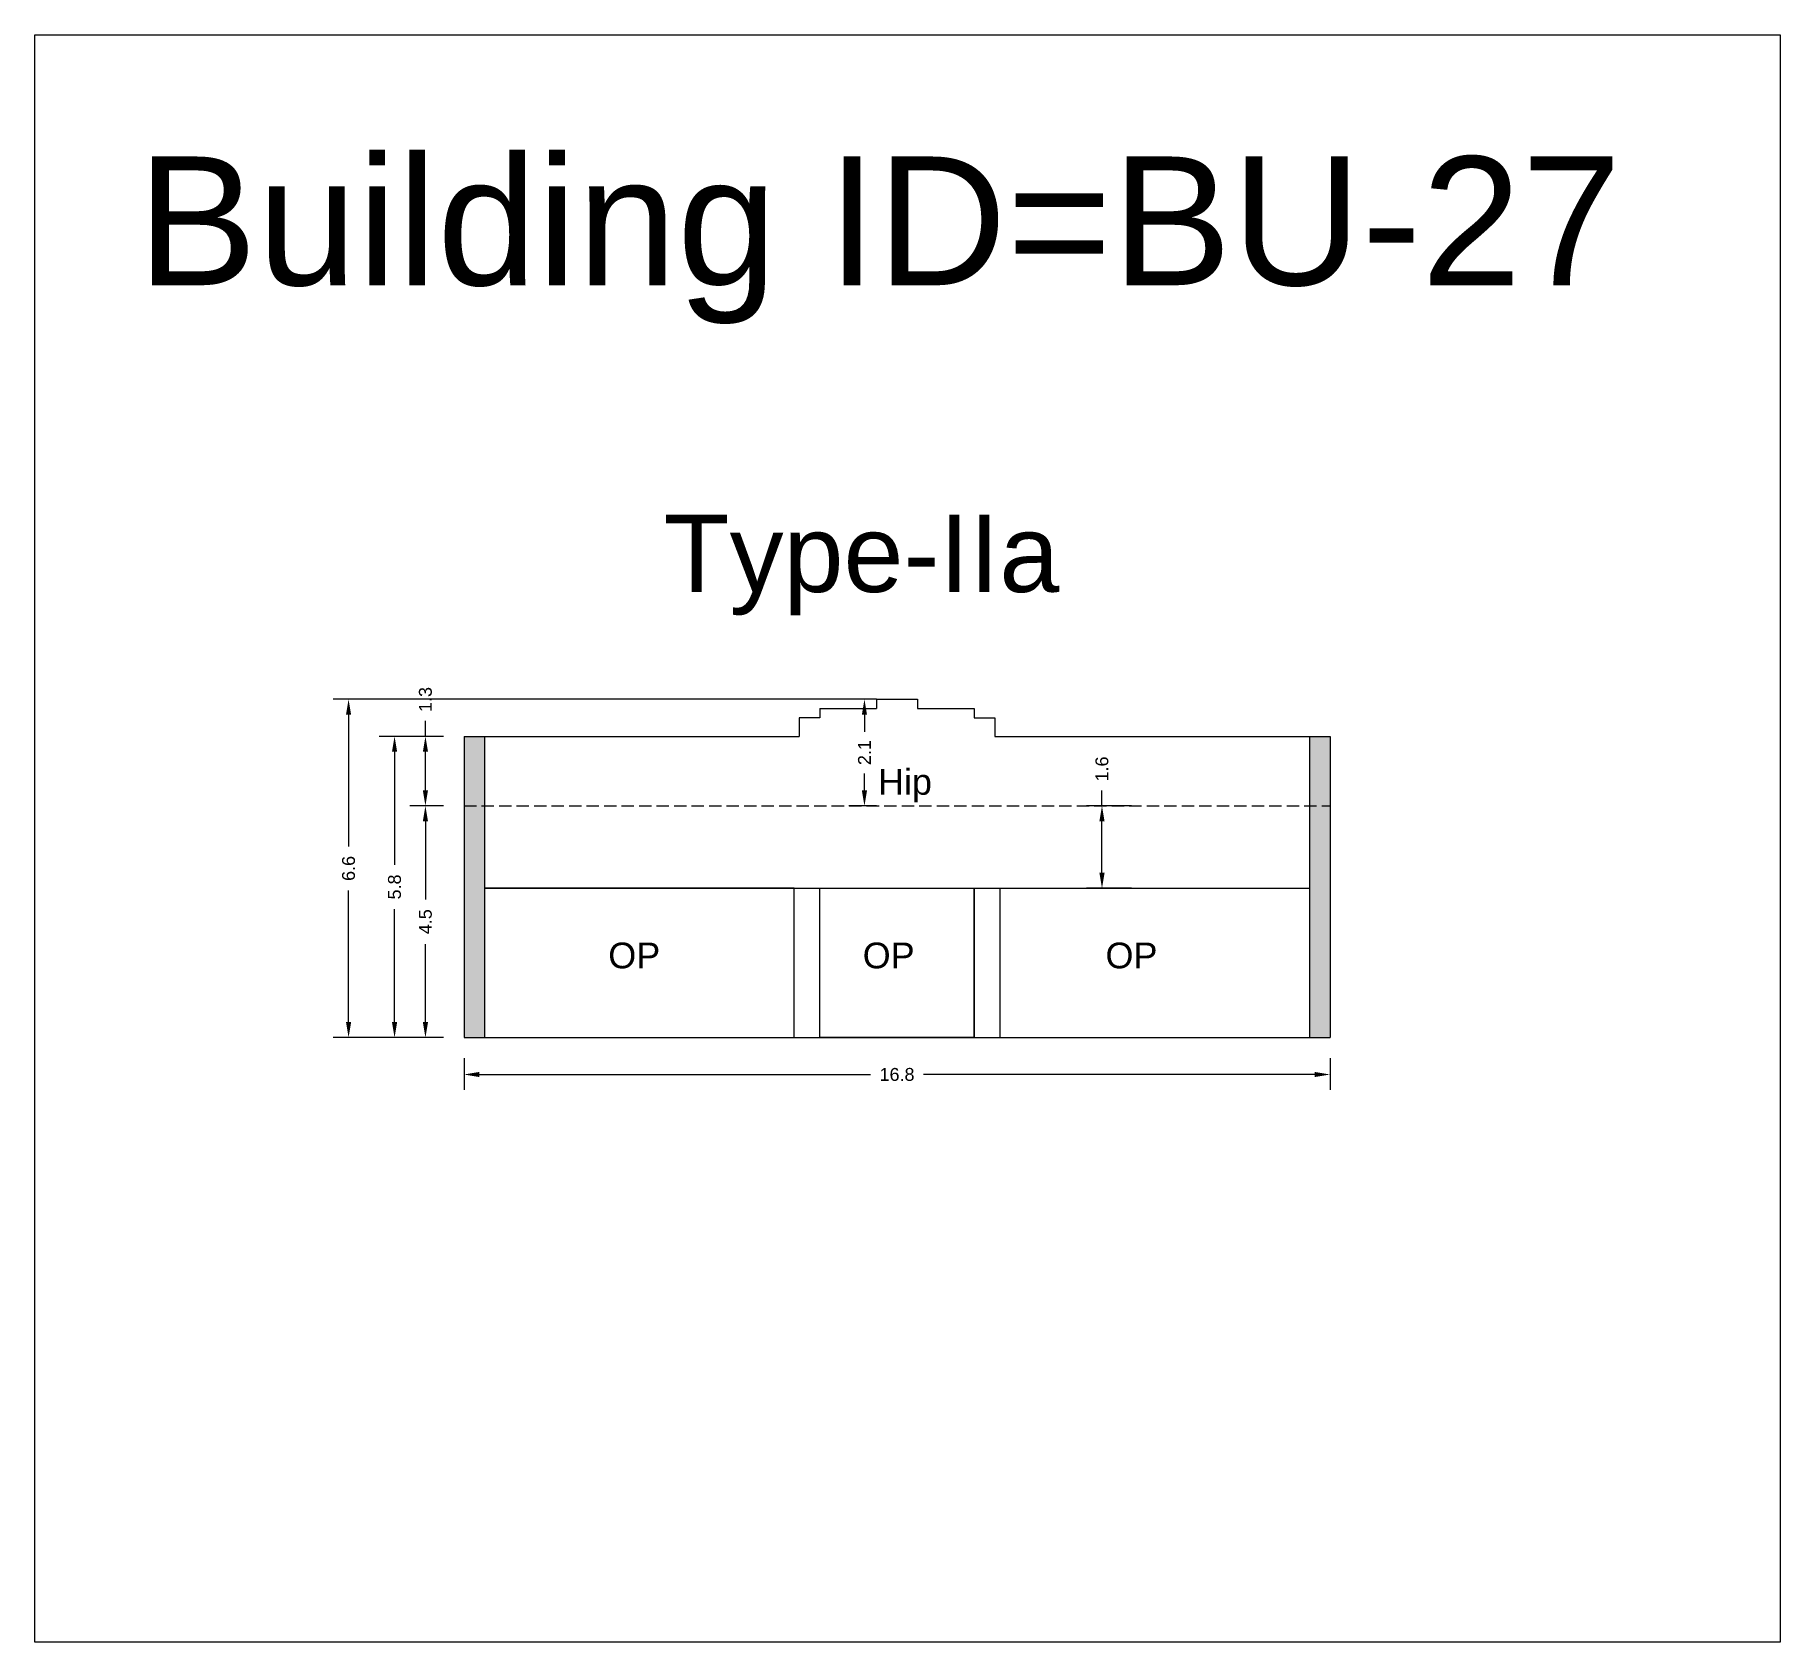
# Model space of a CAD drawing. Header units: metres. Extents: x 3416649 to 3417093, y -6712874 to -6712690.
# Drawn here: x 3416918.34 to 3416952.24, y -6712797.65 to -6712766.44 of the extents above; entities that cross this region are included whole.
import ezdxf

# ---------------------------------------------------------------- set-up
doc = ezdxf.new("R2010")
doc.units = ezdxf.units.M
doc.linetypes.add('ACAD_ISO02W100', pattern=[15, 12, -3])
doc.layers.add('Dotted', color=7, linetype='ACAD_ISO02W100', plot=False)
doc.styles.get("Standard").update_dxf_attribs({"font": 'arial.ttf'})
doc.dimstyles.new('ISO-25', dxfattribs={"dimtxt": 0.25, "dimasz": 0.3, "dimexe": 0.3, "dimexo": 0.4, "dimgap": 0.2, "dimtad": 0, "dimdec": 1, "dimdsep": 46, "dimtxsty": 'Standard', "dimcen": 2.5, "dimadec": 0, "dimazin": 0, "dimtfac": 1, "dimtdec": 1, "dimtmove": 0, "dimatfit": 3, "dimfxl": 1, "dimarcsym": 0})

# ---------------------------------------------------------------- blocks, each defined once
blk = doc.blocks.new('*D229')
at = {"color": 0, "lineweight": -2, "transparency": 16777216}
for p, q in [((3416926.279, -6712781.41), (3416925.629, -6712781.41)), ((3416925.929, -6712781.71), (3416925.929, -6712783.226)), ((3416925.929, -6712785.61), (3416925.929, -6712784.093)), ((3416926.279, -6712785.91), (3416925.629, -6712785.91))]:
    blk.add_line(p, q, dxfattribs=at)
at = {"color": 0, "transparency": 16777216}
for points in [[(3416925.879, -6712781.71), (3416925.979, -6712781.71), (3416925.929, -6712781.41)], [(3416925.879, -6712785.61), (3416925.979, -6712785.61), (3416925.929, -6712785.91)]]:
    blk.add_solid(points, dxfattribs=at)
at = {"layer": 'Defpoints', "color": 0, "transparency": 16777216}
for p in [(3416925.929, -6712781.41), (3416926.679, -6712781.41), (3416926.679, -6712785.91)]:
    blk.add_point(p, dxfattribs=at)
at = {"color": 0, "transparency": 16777216, "insert": (3416925.929, -6712783.66), "char_height": 0.25, "attachment_point": 5, "rotation": 90}
blk.add_mtext('4.5', dxfattribs=at)
blk = doc.blocks.new('*D230')
at = {"color": 0, "lineweight": -2, "transparency": 16777216}
for p, q in [((3416925.929, -6712780.06), (3416925.929, -6712779.76)), ((3416926.279, -6712780.06), (3416925.629, -6712780.06)), ((3416925.929, -6712781.11), (3416925.929, -6712780.36)), ((3416926.279, -6712781.41), (3416925.629, -6712781.41))]:
    blk.add_line(p, q, dxfattribs=at)
at = {"color": 0, "transparency": 16777216}
for points in [[(3416925.879, -6712780.36), (3416925.979, -6712780.36), (3416925.929, -6712780.06)], [(3416925.879, -6712781.11), (3416925.979, -6712781.11), (3416925.929, -6712781.41)]]:
    blk.add_solid(points, dxfattribs=at)
at = {"layer": 'Defpoints', "color": 0, "transparency": 16777216}
for p in [(3416925.929, -6712780.06), (3416926.679, -6712780.06), (3416926.679, -6712781.41)]:
    blk.add_point(p, dxfattribs=at)
at = {"color": 0, "transparency": 16777216, "insert": (3416925.929, -6712779.344), "char_height": 0.25, "attachment_point": 5, "rotation": 90}
blk.add_mtext('1.3', dxfattribs=at)
blk = doc.blocks.new('*D231')
at = {"color": 0, "lineweight": -2, "transparency": 16777216}
for p, q in [((3416934.689, -6712779.34), (3416934.156, -6712779.34)), ((3416934.456, -6712779.64), (3416934.456, -6712779.969)), ((3416934.456, -6712781.11), (3416934.456, -6712780.78)), ((3416934.689, -6712781.41), (3416934.156, -6712781.41))]:
    blk.add_line(p, q, dxfattribs=at)
at = {"color": 0, "transparency": 16777216}
for points in [[(3416934.406, -6712779.64), (3416934.506, -6712779.64), (3416934.456, -6712779.34)], [(3416934.406, -6712781.11), (3416934.506, -6712781.11), (3416934.456, -6712781.41)]]:
    blk.add_solid(points, dxfattribs=at)
at = {"layer": 'Defpoints', "color": 0, "transparency": 16777216}
for p in [(3416935.089, -6712779.34), (3416934.456, -6712781.41), (3416935.089, -6712781.41)]:
    blk.add_point(p, dxfattribs=at)
at = {"color": 0, "transparency": 16777216, "insert": (3416934.456, -6712780.375), "char_height": 0.25, "attachment_point": 5, "rotation": 90}
blk.add_mtext('2.1', dxfattribs=at)
blk = doc.blocks.new('*D232')
at = {"color": 0, "lineweight": -2, "transparency": 16777216}
for p, q in [((3416926.279, -6712780.06), (3416925.029, -6712780.06)), ((3416925.329, -6712780.36), (3416925.329, -6712782.557)), ((3416925.329, -6712785.61), (3416925.329, -6712783.413)), ((3416926.279, -6712785.91), (3416925.029, -6712785.91))]:
    blk.add_line(p, q, dxfattribs=at)
at = {"color": 0, "transparency": 16777216}
for points in [[(3416925.279, -6712780.36), (3416925.379, -6712780.36), (3416925.329, -6712780.06)], [(3416925.279, -6712785.61), (3416925.379, -6712785.61), (3416925.329, -6712785.91)]]:
    blk.add_solid(points, dxfattribs=at)
at = {"layer": 'Defpoints', "color": 0, "transparency": 16777216}
for p in [(3416925.329, -6712780.06), (3416926.679, -6712780.06), (3416926.679, -6712785.91)]:
    blk.add_point(p, dxfattribs=at)
at = {"color": 0, "transparency": 16777216, "insert": (3416925.329, -6712782.985), "char_height": 0.25, "attachment_point": 5, "rotation": 90}
blk.add_mtext('5.8', dxfattribs=at)
blk = doc.blocks.new('*D233')
at = {"color": 0, "lineweight": -2, "transparency": 16777216}
for p, q in [((3416934.289, -6712779.34), (3416924.136, -6712779.34)), ((3416924.436, -6712779.64), (3416924.436, -6712782.197)), ((3416924.436, -6712785.61), (3416924.436, -6712783.053)), ((3416926.279, -6712785.91), (3416924.136, -6712785.91))]:
    blk.add_line(p, q, dxfattribs=at)
at = {"color": 0, "transparency": 16777216}
for points in [[(3416924.386, -6712779.64), (3416924.486, -6712779.64), (3416924.436, -6712779.34)], [(3416924.386, -6712785.61), (3416924.486, -6712785.61), (3416924.436, -6712785.91)]]:
    blk.add_solid(points, dxfattribs=at)
at = {"layer": 'Defpoints', "color": 0, "transparency": 16777216}
for p in [(3416924.436, -6712779.34), (3416934.689, -6712779.34), (3416926.679, -6712785.91)]:
    blk.add_point(p, dxfattribs=at)
at = {"color": 0, "transparency": 16777216, "insert": (3416924.436, -6712782.625), "char_height": 0.25, "attachment_point": 5, "rotation": 90}
blk.add_mtext('6.6', dxfattribs=at)
blk = doc.blocks.new('*D234')
at = {"color": 0, "lineweight": -2, "transparency": 16777216}
for p, q in [((3416926.679, -6712786.31), (3416926.679, -6712786.927)), ((3416943.499, -6712786.31), (3416943.499, -6712786.927)), ((3416926.979, -6712786.627), (3416934.576, -6712786.627)), ((3416943.199, -6712786.627), (3416935.602, -6712786.627))]:
    blk.add_line(p, q, dxfattribs=at)
at = {"color": 0, "transparency": 16777216}
for points in [[(3416926.979, -6712786.577), (3416926.979, -6712786.677), (3416926.679, -6712786.627)], [(3416943.199, -6712786.577), (3416943.199, -6712786.677), (3416943.499, -6712786.627)]]:
    blk.add_solid(points, dxfattribs=at)
at = {"layer": 'Defpoints', "color": 0, "transparency": 16777216}
for p in [(3416926.679, -6712785.91), (3416943.499, -6712785.91), (3416943.499, -6712786.627)]:
    blk.add_point(p, dxfattribs=at)
at = {"color": 0, "transparency": 16777216, "insert": (3416935.089, -6712786.627), "char_height": 0.25, "attachment_point": 5}
blk.add_mtext('16.8', dxfattribs=at)
blk = doc.blocks.new('*D235')
at = {"color": 0, "lineweight": -2, "transparency": 16777216}
for p, q in [((3416939.07, -6712781.41), (3416939.07, -6712781.11)), ((3416939.64, -6712781.41), (3416938.77, -6712781.41)), ((3416939.07, -6712782.71), (3416939.07, -6712781.71)), ((3416939.64, -6712783.01), (3416938.77, -6712783.01))]:
    blk.add_line(p, q, dxfattribs=at)
at = {"color": 0, "transparency": 16777216}
for points in [[(3416939.02, -6712781.71), (3416939.12, -6712781.71), (3416939.07, -6712781.41)], [(3416939.02, -6712782.71), (3416939.12, -6712782.71), (3416939.07, -6712783.01)]]:
    blk.add_solid(points, dxfattribs=at)
at = {"layer": 'Defpoints', "color": 0, "transparency": 16777216}
for p in [(3416939.07, -6712781.41), (3416940.04, -6712781.41), (3416940.04, -6712783.01)]:
    blk.add_point(p, dxfattribs=at)
at = {"color": 0, "transparency": 16777216, "insert": (3416939.07, -6712780.694), "char_height": 0.25, "attachment_point": 5, "rotation": 90}
blk.add_mtext('1.6', dxfattribs=at)

msp = doc.modelspace()

# ---------------------------------------------------------------- hatches: boundary and pattern name
h = msp.add_hatch(color=256)
h.dxf.hatch_style = 1
h.paths.add_polyline_path([(3416943.499, -6712781.41), (3416943.099, -6712781.41), (3416943.099, -6712785.91), (3416943.499, -6712785.91)])
h.paths.add_polyline_path([(3416943.499, -6712780.06), (3416943.099, -6712780.06), (3416943.099, -6712781.41), (3416943.499, -6712781.41)])
h.paths.add_polyline_path([(3416927.079, -6712780.06), (3416926.679, -6712780.06), (3416926.679, -6712781.41), (3416927.079, -6712781.41)])
h.paths.add_polyline_path([(3416927.079, -6712781.41), (3416926.679, -6712781.41), (3416926.679, -6712785.91), (3416927.079, -6712785.91)])

# ---------------------------------------------------------------- linework, layer by layer
for points in [[(3416918.344, -6712766.438), (3416952.241, -6712766.438), (3416952.241, -6712797.649), (3416918.344, -6712797.649)], [(3416933.089, -6712783.01), (3416927.079, -6712783.01), (3416927.079, -6712785.91), (3416933.089, -6712785.91)], [(3416933.589, -6712783.01), (3416936.589, -6712783.01), (3416936.589, -6712785.91), (3416933.589, -6712785.91)]]:
    msp.add_lwpolyline(points, close=True)
for points in [[(3416933.589, -6712779.52), (3416933.589, -6712779.7)], [(3416933.589, -6712779.52), (3416934.689, -6712779.52)], [(3416934.689, -6712779.34), (3416935.489, -6712779.34)], [(3416934.689, -6712779.34), (3416934.689, -6712779.52)], [(3416935.489, -6712779.34), (3416935.489, -6712779.52)], [(3416935.489, -6712779.52), (3416936.589, -6712779.52)], [(3416936.589, -6712779.52), (3416936.589, -6712779.7)], [(3416933.189, -6712779.7), (3416933.189, -6712780.06)], [(3416933.589, -6712779.7), (3416933.189, -6712779.7)], [(3416936.589, -6712779.7), (3416936.989, -6712779.7)], [(3416936.989, -6712779.7), (3416936.989, -6712780.06)], [(3416926.679, -6712780.06), (3416933.189, -6712780.06)], [(3416926.679, -6712780.06), (3416926.679, -6712785.91)], [(3416927.079, -6712780.06), (3416927.079, -6712785.91)], [(3416936.989, -6712780.06), (3416943.499, -6712780.06)], [(3416943.099, -6712780.06), (3416943.099, -6712785.91)], [(3416943.499, -6712780.06), (3416943.499, -6712785.91)], [(3416927.079, -6712783.01), (3416943.099, -6712783.01)], [(3416933.089, -6712785.91), (3416933.089, -6712783.01)], [(3416933.589, -6712785.91), (3416933.589, -6712783.01)], [(3416936.589, -6712785.91), (3416936.589, -6712783.01)], [(3416937.089, -6712785.91), (3416937.089, -6712783.01)], [(3416926.679, -6712785.91), (3416943.499, -6712785.91)]]:
    msp.add_lwpolyline(points)
at = {"layer": 'Dotted', "ltscale": 0.02}
msp.add_lwpolyline([(3416926.679, -6712781.41), (3416943.499, -6712781.41)], dxfattribs=at)

# ---------------------------------------------------------------- texts
at = {"attachment_point": 1}
for s, width, heights, insert, char_height in [('Building ID=BU-27', 67.86454, [0.517], (3416920.333, -6712768.799), 2.5), ('Type-IIa', 9.99112, [0.517], (3416930.557, -6712775.757), 1.5), ('Hip', 1.17554, [0], (3416934.719, -6712780.693), 0.5), ('OP', 1.17554, [0], (3416929.48, -6712784.065), 0.5), ('OP', 1.17554, [0], (3416934.422, -6712784.065), 0.5), ('OP', 1.17554, [0], (3416939.138, -6712784.065), 0.5)]:
    msp.add_mtext_dynamic_manual_height_columns(s, width=width, gutter_width=12.5, heights=heights, dxfattribs=dict(at, insert=insert, char_height=char_height))

# ---------------------------------------------------------------- dimensions: what is measured, and where the dimension line sits
for base, p1, p2, picture, middle in [((3416925.929482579, -6712780.05992015), (3416926.679202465, -6712781.409920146), (3416926.679202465, -6712780.059920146), '*D230', (3416925.929482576, -6712779.344111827)), ((3416924.436, -6712779.34), (3416926.679, -6712785.91), (3416934.689, -6712779.34), '*D233', (3416924.436, -6712782.625)), ((3416934.456, -6712781.41), (3416935.089, -6712779.34), (3416935.089, -6712781.41), '*D231', (3416934.456, -6712780.375)), ((3416925.329462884, -6712780.05992015), (3416926.679202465, -6712785.909920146), (3416926.679202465, -6712780.059920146), '*D232', (3416925.329462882, -6712782.984920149)), ((3416939.07, -6712781.41), (3416940.04, -6712783.01), (3416940.04, -6712781.41), '*D235', (3416939.07, -6712780.694)), ((3416925.929, -6712781.41), (3416926.679, -6712785.91), (3416926.679, -6712781.41), '*D229', (3416925.929, -6712783.66))]:
    dim = msp.add_linear_dim(base=base, p1=p1, p2=p2, angle=90, dimstyle='ISO-25')
    dim.commit()
    dim.dimension.update_dxf_attribs({"geometry": picture, "text_midpoint": middle})
dim = msp.add_linear_dim(base=(3416943.499, -6712786.627), p1=(3416926.679, -6712785.91), p2=(3416943.499, -6712785.91), dimstyle='ISO-25')
dim.commit()
dim.dimension.update_dxf_attribs({"geometry": '*D234', "text_midpoint": (3416935.089, -6712786.627)})

doc.saveas('drawing.dxf')
